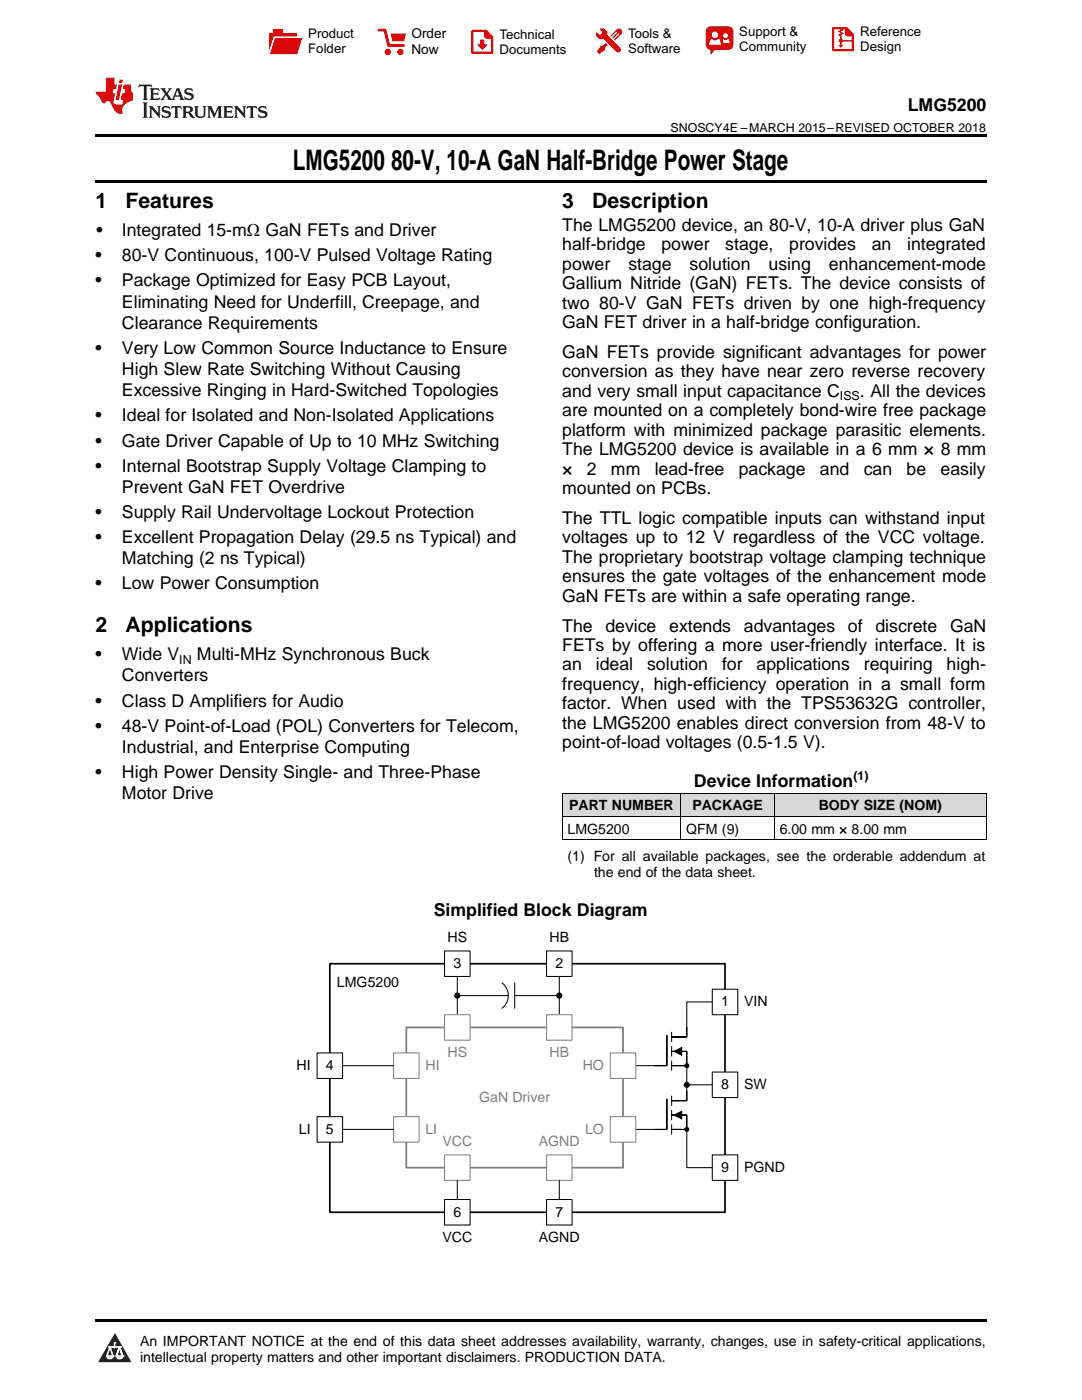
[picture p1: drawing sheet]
<svg xmlns="http://www.w3.org/2000/svg" width="216mm" height="279mm" viewBox="0 0 216 279" stroke-linecap="round" stroke-linejoin="round" font-family="sans-serif">
<defs><g id="words">
<g font-size="5.6">
<text x="58.5" y="33.9">LMG5200</text>
<text x="78" y="33.9">80-V, 10-A GaN Half-Bridge Power Stage</text>
</g>
<g font-size="4.2">
<text x="19" y="41.4">1</text>
<text x="25" y="41.4">Features</text>
<text x="112.2" y="41.4">3</text>
<text x="118.2" y="41.4">Description</text>
<text x="19" y="126">2</text>
<text x="25" y="126">Applications</text>
</g>
<g font-size="3.5">
<text x="181.2" y="22.2">LMG5200</text>
<text x="19.2" y="47.1">•</text>
<text x="24.3" y="47.1">Integrated 15-mΩ GaN FETs and Driver</text>
<text x="112.2" y="46.1">The LMG5200 device, an 80-V, 10-A driver plus GaN</text>
<text x="19" y="52.1">•</text>
<text x="24.3" y="52.1">80-V Continuous, 100-V Pulsed Voltage Rating</text>
<text x="112.2" y="50">half-bridge</text>
<text x="112.2" y="53.8">power</text>
<text x="125.4" y="53.8">stage</text>
<text x="132" y="50">power</text>
<text x="137.6" y="53.8">solution</text>
<text x="144.7" y="50">stage,</text>
<text x="153.4" y="53.8">using</text>
<text x="157.5" y="50">provides</text>
<text x="165.4" y="53.8">enhancement-mode</text>
<text x="173.9" y="50">an</text>
<text x="181" y="50">integrated</text>
<text x="19" y="57.2">•</text>
<text x="24.3" y="57.2">Package Optimized for Easy PCB Layout,</text>
<text x="112.2" y="57.7">Gallium Nitride (GaN) FETs. The device consists of</text>
<text x="24.3" y="61.4">Eliminating Need for Underfill, Creepage, and</text>
<text x="24.3" y="65.6">Clearance Requirements</text>
<text x="112.2" y="61.6">two 80-V GaN FETs driven by one high-frequency</text>
<text x="112.2" y="65.5">GaN FET driver in a half-bridge configuration.</text>
<text x="19" y="70.6">•</text>
<text x="24.3" y="70.6">Very Low Common Source Inductance to Ensure</text>
<text x="112.2" y="71.4">GaN FETs provide significant advantages for power</text>
<text x="24.3" y="74.9">High Slew Rate Switching Without Causing</text>
<text x="112.2" y="75.3">conversion as they have near zero reverse recovery</text>
<text x="24.3" y="79.1">Excessive Ringing in Hard-Switched Topologies</text>
<text x="112.2" y="79.2">and very small input capacitance C</text>
<text x="112.2" y="83.1">are mounted on a completely bond-wire free package</text>
<text x="171.6" y="79.2">. All the devices</text>
<text x="19" y="84.1">•</text>
<text x="19" y="89.1">•</text>
<text x="24.3" y="84.1">Ideal for Isolated and Non-Isolated Applications</text>
<text x="24.3" y="89.1">Gate Driver Capable of Up to 10 MHz Switching</text>
<text x="112.2" y="87">platform with minimized package parasitic elements.</text>
<text x="19" y="94.1">•</text>
<text x="24.3" y="94.1">Internal Bootstrap Supply Voltage Clamping to</text>
<text x="112.2" y="90.8">The LMG5200 device is available in a 6 mm × 8 mm</text>
<text x="112.2" y="94.7">×</text>
<text x="117.1" y="94.7">2</text>
<text x="121.9" y="94.7">mm</text>
<text x="130.6" y="94.7">lead-free</text>
<text x="147.4" y="94.7">package</text>
<text x="163.6" y="94.7">and</text>
<text x="172.3" y="94.7">can</text>
<text x="180.9" y="94.7">be</text>
<text x="187.7" y="94.7">easily</text>
<text x="24.3" y="98.4">Prevent GaN FET Overdrive</text>
<text x="112.2" y="98.6">mounted on PCBs.</text>
<text x="19" y="103.4">•</text>
<text x="24.3" y="103.4">Supply Rail Undervoltage Lockout Protection</text>
<text x="112.2" y="104.6">The TTL logic compatible inputs can withstand input</text>
<text x="19" y="108.4">•</text>
<text x="24.3" y="108.4">Excellent Propagation Delay (29.5 ns Typical) and</text>
<text x="24.3" y="112.6">Matching (2 ns Typical)</text>
<text x="112.2" y="108.4">voltages up to 12 V regardless of the VCC voltage.</text>
<text x="112.2" y="112.3">The proprietary bootstrap voltage clamping technique</text>
<text x="19" y="117.6">•</text>
<text x="24.3" y="117.6">Low Power Consumption</text>
<text x="112.2" y="116.2">ensures the gate voltages of the enhancement mode</text>
<text x="112.2" y="120.1">GaN FETs are within a safe operating range.</text>
<text x="19" y="131.8">•</text>
<text x="24.3" y="131.8">Wide V</text>
<text x="39.3" y="131.8">Multi-MHz Synchronous Buck</text>
<text x="112.2" y="126">The</text>
<text x="112.2" y="129.9">FETs by offering a more user-friendly interface. It is</text>
<text x="120.8" y="126">device</text>
<text x="133.5" y="126">extends</text>
<text x="148.4" y="126">advantages</text>
<text x="169.2" y="126">of</text>
<text x="174.7" y="126">discrete</text>
<text x="189.6" y="126">GaN</text>
<text x="24.3" y="136">Converters</text>
<text x="112.2" y="133.8">an</text>
<text x="112.2" y="137.7">frequency, high-efficiency operation in a small form</text>
<text x="118.9" y="133.8">ideal</text>
<text x="129.1" y="133.8">solution</text>
<text x="144.1" y="133.8">for</text>
<text x="151" y="133.8">applications</text>
<text x="172.4" y="133.8">requiring</text>
<text x="188.9" y="133.8">high-</text>
<text x="19" y="141">•</text>
<text x="24.3" y="141">Class D Amplifiers for Audio</text>
<text x="112.2" y="141.6">factor. When used with the TPS53632G controller,</text>
<text x="19" y="146">•</text>
<text x="24.3" y="146">48-V Point-of-Load (POL) Converters for Telecom,</text>
<text x="112.2" y="145.5">the LMG5200 enables direct conversion from 48-V to</text>
<text x="112.2" y="149.3">point-of-load voltages (0.5-1.5 V).</text>
<text x="19" y="155.3">•</text>
<text x="24.3" y="150.2">Industrial, and Enterprise Computing</text>
<text x="24.3" y="155.3">High Power Density Single- and Three-Phase</text>
<text x="24.3" y="159.5">Motor Drive</text>
<text x="138.5" y="157.1">Device Information</text>
<text x="86.6" y="182.8">Simplified Block Diagram</text>
</g>
<g font-size="2.8">
<text x="113.6" y="161.7">PART NUMBER</text>
<text x="138.1" y="161.7">PACKAGE</text>
<text x="163.4" y="161.7">BODY SIZE (NOM)</text>
<text x="113.2" y="166.4">LMG5200</text>
<text x="136.9" y="166.4">QFM (9)</text>
<text x="155.6" y="166.4">6.00 mm × 8.00 mm</text>
<text x="113.2" y="171.9">(1) For all available packages, see the orderable addendum at</text>
<text x="118.5" y="175">the end of the data sheet.</text>
<text x="89.3" y="188.1">HS</text>
<text x="109.6" y="188.1">HB</text>
<text x="67.2" y="197">LMG5200</text>
<text x="90.5" y="193.2">3</text>
<text x="110.8" y="193.2">2</text>
<text x="143.9" y="200.8">1</text>
<text x="148.5" y="200.8">VIN</text>
<text x="59.2" y="213.5">HI</text>
<text x="65" y="213.5">4</text>
<text x="143.9" y="217.3">8</text>
<text x="148.5" y="217.3">SW</text>
<text x="59.6" y="226.2">LI</text>
<text x="65" y="226.2">5</text>
<text x="143.9" y="233.9">9</text>
<text x="148.5" y="233.9">PGND</text>
<text x="90.5" y="242.8">6</text>
<text x="110.8" y="242.8">7</text>
<text x="88.3" y="247.9">VCC</text>
<text x="107.5" y="247.9">AGND</text>
<text x="27.9" y="268.6">An IMPORTANT NOTICE at the end of this data sheet addresses availability, warranty, changes, use in safety-critical applications,</text>
<text x="27.9" y="271.8">intellectual property matters and other important disclaimers. PRODUCTION DATA.</text>
</g>
<g font-size="2.8" fill="#7f7f7f">
<text x="84.9" y="213.5">HI</text>
<text x="89.3" y="211">HS</text>
<text x="109.6" y="211">HB</text>
<text x="116.3" y="213.5">HO</text>
<text x="95.6" y="219.9">GaN Driver</text>
<text x="84.9" y="226.2">LI</text>
<text x="116.7" y="226.2">LO</text>
<text x="88.3" y="228.8">VCC</text>
<text x="107.5" y="228.8">AGND</text>
</g>
<g font-size="2.7">
<text x="82.1" y="7.7">Order</text>
<text x="82.1" y="10.7">Now</text>
</g>
<g font-size="2.6">
<text x="61.5" y="7.6">Product</text>
<text x="61.5" y="10.6">Folder</text>
<text x="99.7" y="7.8">Technical</text>
<text x="99.7" y="10.8">Documents</text>
<text x="125.3" y="7.6">Tools &amp;</text>
<text x="125.3" y="10.6">Software</text>
<text x="147.5" y="7.2">Support &amp;</text>
<text x="147.5" y="10.2">Community</text>
<text x="171.6" y="7.3">Reference</text>
<text x="171.6" y="10.2">Design</text>
</g>
<g font-size="2.5">
<text x="133.8" y="26.3">SNOSCY4E –MARCH 2015–REVISED OCTOBER 2018</text>
<text x="167.6" y="79.9">ISS</text>
<text x="35.8" y="132.5">IN</text>
<text x="170.3" y="155.6">(1)</text>
</g>
</g></defs>
<g fill="#d8d8d8">
<path d="M112.2 158.3h23.7v4.7h-23.7z"/>
<path d="M135.9 158.3h18.6v4.7h-18.6z"/>
<path d="M154.5 158.3h42.3v4.7h-42.3z"/>
</g>
<path d="M22.9 266l3.3 5.9h-6.6z" fill="#231f20"/>
<path d="M21.3 270.6h1.2l-.3 .5h-.3a.53 .53 0 0 1-.6-.5z" fill-rule="evenodd" fill="#fff"/>
<path d="M21.3 270.6h1.2l-.3 .5h-.3a.53 .53 0 0 1-.6-.5z" fill="none" stroke="#231f20" stroke-width=".33"/>
<path d="M21.3 270.6l1.2 .1-.3 .4h-.5z" fill="none" stroke="#fff" stroke-width=".33"/>
<path d="M22.9 268.9h.1" fill="none" stroke="#fff" stroke-width=".33"/>
<path d="M22.9 268v.9z" fill="#fff"/>
<path d="M22.9 268v.9z" fill="none" stroke="#fff" stroke-width=".33"/>
<circle cx="22.9" cy="268" r=".16" fill="#fff"/>
<path d="M21.8 268.8h.1" fill="none" stroke="#fff" stroke-width=".33"/>
<path d="M21.8 268.8h2.2z" fill="#fff"/>
<path d="M21.8 268.8h2.2z" fill="none" stroke="#fff" stroke-width=".33"/>
<circle cx="24" cy="268.8" r=".16" fill="#fff"/>
<path d="M23.2 270.6h.1" fill="none" stroke="#fff" stroke-width=".33"/>
<path d="M23.8 268.8l-.6 1.8z" fill="#fff"/>
<path d="M23.8 268.8l-.6 1.8z" fill="none" stroke="#fff" stroke-width=".33"/>
<path d="M23.8 268.8l.7 1.8z" fill="#fff"/>
<path d="M23.8 268.8l.7 1.8z" fill="none" stroke="#fff" stroke-width=".33"/>
<path d="M24.4 270.6h.1" fill="none" stroke="#fff" stroke-width=".33"/>
<circle cx="21.3" cy="270.6" r=".16" fill="#fff"/>
<path d="M22 268.8l-.7 1.8z" fill="#fff"/>
<path d="M22 268.8l-.7 1.8z" fill="none" stroke="#fff" stroke-width=".33"/>
<path d="M22 268.8l.5 1.8z" fill="#fff"/>
<path d="M22 268.8l.5 1.8z" fill="none" stroke="#fff" stroke-width=".33"/>
<circle cx="22.5" cy="270.6" r=".16" fill="#fff"/>
<path d="M23.3 270.6h1.2a.63 .63 0 0 1-.6 .5 .63 .63 0 0 1-.6-.5z" fill-rule="evenodd" fill="#fff"/>
<path d="M23.3 270.6h1.2a.63 .63 0 0 1-.6 .5 .63 .63 0 0 1-.6-.5z" fill="none" stroke="#231f20" stroke-width=".33"/>
<path d="M23.3 270.6h1.2l-.4 .5h-.5z" fill="none" stroke="#fff" stroke-width=".33"/>
<path d="M23.2 270.6h.1" fill="none" stroke="#fff" stroke-width=".33"/>
<circle cx="24.5" cy="270.6" r=".16" fill="#fff"/>
<path d="M19 263.2h177.8v.5h-177.8z" fill="#000"/>
<g fill="#000">
<path d="M134.5 209.8l1.5-.7v1.5zM134.5 222.5l1.5-.7v1.5z"/>
<circle cx="91.3" cy="198.7" r=".51"/>
<circle cx="111.6" cy="198.7" r=".51"/>
<circle cx="137" cy="216.5" r=".51"/>
<circle cx="137" cy="212.7" r=".51"/>
<circle cx="137" cy="225.4" r=".51"/>
</g>
<g fill="none" stroke="#000" stroke-width=".2">
<path d="M100.2 196.1a3.2 3.2 0 0 1 0 5.1M101.4 198.7h-10.1v3.8M102.7 198.7h8.9v3.8M102.7 196.1v5.1M133.1 206.6v6.1h-6.2M133.1 219.4v6h-6.2M134 209.8h3v2.9h-3M134 206v1.9M134 208.9v1.9M134 211.7v1.9M134 218.7v1.9M134.5 209.8l1.5-.7v1.5z"/>
<path d="M137 205v2h-3M137 212.7v7h-3M134 222.5h3v2.9h-3M134 221.6v1.9M134 224.4v2M134.5 222.5l1.5-.7v1.5z"/>
<circle cx="91.3" cy="198.7" r=".51"/>
<circle cx="111.6" cy="198.7" r=".51"/>
<circle cx="137" cy="216.5" r=".51"/>
</g>
<path d="M65.8 192.3h78.9v49.6h-78.9z" fill="none" stroke="#000" stroke-width=".34"/>
<path d="M81.1 205h43.2v28h-43.2z" fill="none" stroke="#7f7f7f" stroke-width=".2"/>
<path d="M81.1 205h43.2v28h-43.2z" fill="none" stroke="#7f7f7f" stroke-width=".34"/>
<path d="M88.7 202.5h5.1v5.1h-5.1z" fill-rule="evenodd" fill="#fff"/>
<path d="M88.7 202.5h5.1v5.1h-5.1z" fill="none" stroke="#7f7f7f" stroke-width=".2"/>
<path d="M78.5 222.9h5.1v5h-5.1z" fill-rule="evenodd" fill="#fff"/>
<path d="M78.5 222.9h5.1v5h-5.1z" fill="none" stroke="#7f7f7f" stroke-width=".2"/>
<path d="M88.7 230.5h5.1v5.1h-5.1z" fill-rule="evenodd" fill="#fff"/>
<path d="M88.7 230.5h5.1v5.1h-5.1z" fill="none" stroke="#7f7f7f" stroke-width=".2"/>
<path d="M109.1 230.5h5v5.1h-5z" fill-rule="evenodd" fill="#fff"/>
<path d="M109.1 230.5h5v5.1h-5z" fill="none" stroke="#7f7f7f" stroke-width=".2"/>
<path d="M121.8 210.1h5.1v5.1h-5.1z" fill-rule="evenodd" fill="#fff"/>
<path d="M121.8 210.1h5.1v5.1h-5.1z" fill="none" stroke="#7f7f7f" stroke-width=".2"/>
<path d="M109.1 202.5h5v5.1h-5z" fill-rule="evenodd" fill="#fff"/>
<path d="M109.1 202.5h5v5.1h-5z" fill="none" stroke="#7f7f7f" stroke-width=".2"/>
<path d="M78.5 210.1h5.1v5.1h-5.1z" fill-rule="evenodd" fill="#fff"/>
<path d="M78.5 210.1h5.1v5.1h-5.1z" fill="none" stroke="#7f7f7f" stroke-width=".2"/>
<path d="M121.8 222.9h5.1v5h-5.1z" fill-rule="evenodd" fill="#fff"/>
<path d="M121.8 222.9h5.1v5h-5.1z" fill="none" stroke="#7f7f7f" stroke-width=".2"/>
<path d="M142.1 214h5.1v5h-5.1z" fill-rule="evenodd" fill="#fff"/>
<path d="M142.1 214h5.1v5h-5.1z" fill="none" stroke="#000" stroke-width=".2"/>
<path d="M142.1 230.5h5.1v5.1h-5.1z" fill-rule="evenodd" fill="#fff"/>
<path d="M137 216.5h5.1M137 225.4v7.6h5.1M142.1 230.5h5.1v5.1h-5.1z" fill="none" stroke="#000" stroke-width=".2"/>
<path d="M142.1 197.4h5.1v5.1h-5.1z" fill-rule="evenodd" fill="#fff"/>
<path d="M142.1 197.4h5.1v5.1h-5.1zM142.1 200h-5.1v5" fill="none" stroke="#000" stroke-width=".2"/>
<path d="M63.3 210.1h5.1v5.1h-5.1z" fill-rule="evenodd" fill="#fff"/>
<path d="M63.3 210.1h5.1v5.1h-5.1z" fill="none" stroke="#000" stroke-width=".2"/>
<path d="M63.3 222.9h5.1v5h-5.1z" fill-rule="evenodd" fill="#fff"/>
<path d="M63.3 222.9h5.1v5h-5.1z" fill="none" stroke="#000" stroke-width=".2"/>
<path d="M88.7 189.8h5.1v5.1h-5.1z" fill-rule="evenodd" fill="#fff"/>
<path d="M88.7 189.8h5.1v5.1h-5.1zM91.3 194.9v3.8M68.4 212.7h10.1M68.4 225.4h10.1" fill="none" stroke="#000" stroke-width=".2"/>
<path d="M109.1 189.8h5v5.1h-5z" fill-rule="evenodd" fill="#fff"/>
<path d="M109.1 189.8h5v5.1h-5zM111.6 194.9v3.8" fill="none" stroke="#000" stroke-width=".2"/>
<path d="M88.7 239.4h5.1v5.1h-5.1z" fill-rule="evenodd" fill="#fff"/>
<path d="M88.7 239.4h5.1v5.1h-5.1z" fill="none" stroke="#000" stroke-width=".2"/>
<path d="M109.1 239.4h5v5.1h-5z" fill-rule="evenodd" fill="#fff"/>
<path d="M112.2 158.3h84.6M112.2 158.3v9.3M135.8 158.3v9.3M154.5 158.3v9.3M196.8 158.3v9.3M112.2 167.6h84.6M112.2 162.9h84.6M91.3 235.6v3.8M109.1 239.4h5v5.1h-5zM111.6 235.6v3.8" fill="none" stroke="#000" stroke-width=".2"/>
<path d="M19 35.9h177.8v.5h-177.8zM19 26.8h177.8v.6h-177.8zM112.2 167.6h.1zM154.4 167.6h.1zM196.7 167.6h.1z" fill="#000"/>
<path d="M27.7 16.9l-.1 .6 .6-.3h.5v.2v2.2l-.2 .4h1l-.2-.4v-2.2v-.2h.5l.6 .3-.2-.6zM29.9 17.6l.2 .4v1.6l-.2 .4h1.9l.1-.6a1.09 1.09 0 0 1-1.3 .1v-.6h.6l.4 .2v-.7l-.2 .2h-.8v-.6l.2-.1a1.01 1.01 0 0 1 1 .3l-.1-.6zM32 17.6l.9 1.2-1 1.2h.9l-.2-.3 .5-.7 .5 .7-.3 .3h1.7l-.2-.3 .1-.4h1l.1 .4-.2 .3h1l-.3-.4-.7-2h-.5l-1 2.2-.8-1.1 .9-1.1h-.9l.2 .2-.4 .7-.4-.7 .2-.2zM35.4 18l.4 1h-.8zM37 17.7a.66 .66 0 0 0-.2 .8 .66 .66 0 0 0 .6 .4l.7 .2 .1 .2a.8 .8 0 0 1-.7 .4 .8 .8 0 0 1-.7-.5l.1 .8 .2-.2a.94 .94 0 0 0 1.1 .1 .94 .94 0 0 0 .4-.9 1.48 1.48 0 0 0-1.3-.6v-.4a1.1 1.1 0 0 1 1.2 .2l-.2-.6-.2 .1-.5-.1zM28.5 20.4l.2 .4v2.3l-.2 .4h1l-.2-.4v-2.3l.2-.4zM29.7 21.2l.2 .4v1.5l-.2 .4h.8l-.3-.4 .1-1.3 1.6 1.8v-2l.2-.4h-.7l.2 .2v1.1l-1.2-1.3zM32.5 21.3a.66 .66 0 0 0-.2 .8 .66 .66 0 0 0 .6 .4l.6 .2 .2 .2a.8 .8 0 0 1-.8 .4 .8 .8 0 0 1-.7-.5l.2 .7 .2-.1a.94 .94 0 0 0 1 .1 .94 .94 0 0 0 .5-1 1.47 1.47 0 0 0-1.3-.6l-.1-.3a1.1 1.1 0 0 1 1.3 .2l-.2-.6-.2 .1-.5-.2zM34.3 21.2l-.2 .6a.64 .64 0 0 1 .8-.3v1.6l-.2 .4h1l-.3-.4 .1-1.6a.66 .66 0 0 1 .8 .3l-.2-.6zM36.3 21.2l.3 .4v1.5l-.3 .4h1l-.2-.2v-.7h.5l.1 .1a.8 .8 0 0 0 1.2 .7l-1-1a.62 .62 0 0 0 .6-.5 .62 .62 0 0 0-.6-.7zM37.1 21.5h.1a.48 .48 0 0 1 .6 0 .48 .48 0 0 1 .1 .6l-.2 .1-.6 .1zM38.7 21.2l.2 .2a2.29 2.29 0 0 0 .4 2 1.05 1.05 0 0 0 1.7-.7v-1.3l.2-.2h-.8l.2 .4v1.1a.61 .61 0 0 1-.6 .6 .61 .61 0 0 1-.6-.6v-1.1l.3-.4zM41.3 21.2l.3 .4v1.5l-.3 .4h.8l-.2-.4v-1.4l.8 1.9 .9-1.9v1.4l-.2 .4h.9l-.2-.4v-1.5l.2-.4h-.8l-.7 1.5-.6-1.5zM44.5 21.2l.2 .4v1.5l-.2 .4h1.9l.2-.6a1.1 1.1 0 0 1-1.4 .2v-.7h.6l.4 .2v-.6l-.2 .1-.8 .1v-.6l.2-.1a1.02 1.02 0 0 1 1.1 .2l-.2-.5zM46.7 21.2l.2 .4v1.5l-.2 .4h.8l-.3-.4 .1-1.3 1.6 1.8v-2l.2-.4h-.7l.2 .2v1.1l-1.2-1.3zM49.3 21.2l-.1 .6a.64 .64 0 0 1 .8-.3v1.6l-.3 .4h1l-.2-.4v-1.6a.66 .66 0 0 1 .8 .3l-.1-.6zM51.7 21.3a.66 .66 0 0 0-.2 .7 .66 .66 0 0 0 .7 .5l.6 .2 .1 .2a.8 .8 0 0 1-.7 .4 .8 .8 0 0 1-.7-.5l.1 .7 .2-.1a.94 .94 0 0 0 1.1 .1 .94 .94 0 0 0 .4-1 1.48 1.48 0 0 0-1.2-.6l-.1-.3a1.1 1.1 0 0 1 1.2 .2l-.2-.6-.1 .1-.6-.2z" fill="#231f20"/>
<path d="M21.1 15.5v2.8h-2v.4l.9 .9a.96 .96 0 0 0 1 1 .59 .59 0 0 1 .5-.4 .59 .59 0 0 1 .5 .3l.4 .8a1.61 1.61 0 0 0 2.1 1.3 1.63 1.63 0 0 1 1.1-2.2l.9-.3v-1.5a1.6 1.6 0 0 1-.4-1.7h-1.4l-.2 .9h.5l-.2 .8h-.5l-.2 1v.3h.5l-.2 .9h-.7a.74 .74 0 0 1-1-.6l.3-1.6h-.5l.2-.8h.5l.1-.9h-.4v-1.4zM23.7 16.9l-.7 3h.8l.6-3zM23.8 15.9l-.1 .7h.7l.2-.7z" fill="#ee1d23"/>
<g fill="#d60000">
<path d="M54.5 5.8h2v.8h2.7v4.2h-5.5v-4.2h.8z" fill-rule="evenodd"/>
<path d="M54.8 7.5h5.6l-1.1 3.3h-5.6z" fill-rule="evenodd"/>
</g>
<path d="M54.7 7.4h5.7l-.1 .1h-5.5l-1.1 3.3z" fill-rule="evenodd" fill="#fff"/>
<path d="M54.7 7.4h5.7l-.1 .1h-5.5l-1.1 3.3z" fill="none" stroke="#fff" stroke-width=".2"/>
<path d="M75.6 6h1.2l.7 3.1h3" fill="none" stroke="#d60000" stroke-width=".56"/>
<g fill="#d60000">
<path d="M77.9 6.7h3.1l-.4 1.5h-2.3z" fill-rule="evenodd"/>
<circle cx="77.4" cy="10.4" r=".64"/>
<circle cx="79.9" cy="10.4" r=".64"/>
</g>
<path d="M94.3 6.2h2.7l1.2 1.2v3.1h-3.9z" fill="none" stroke="#d60000" stroke-width=".44"/>
<g fill="#d60000">
<path d="M95.8 7.9h.8v1h.6l-1 1.1-.9-1v-.1h.5z" fill-rule="evenodd"/>
<path d="M96.6 6.2h.4l1.2 1.2v.4h-1.2l-.4-.4z" fill-rule="evenodd"/>
<path d="M119.7 5.7h.8l.6 .6 .1 .7 2.5 2.5-.7 .8-2.4-2.3-1.1-.2-.5-.6v-.8l.7 .6 .5-.4v-.2l-.5-.5z" fill-rule="evenodd"/>
<path d="M119.9 9.1h.5l.5-.5 .4 .4-.5 .5-.1 .4-1.2 .9-.4-.5z" fill-rule="evenodd"/>
<path d="M123 5.9a.67 .67 0 0 1 1 0 .67 .67 0 0 1 0 .9z" fill-rule="evenodd"/>
<path d="M123 5.9l1 .9-1.2 1.2h-.2v-.2l.9-.9 .1-.2h-.2l-1 1h-.2v-.2l1-1v-.2h-.2l-1 1h-.2v-.2z" fill-rule="evenodd"/>
<circle cx="123.3" cy="9.9" r=".54"/>
</g>
<path d="M121.1 6.3l-.1 .7" fill="none" stroke="#d60000" stroke-width=".2"/>
<g fill="#d60000">
<path d="M141.1 5.5l.7-.2h3.6a.95 .95 0 0 1 .9 .9v2.8a.95 .95 0 0 1-.9 .9h-3.6a.95 .95 0 0 1-1-.9v-2.8z" fill-rule="evenodd"/>
<path d="M141.8 9.9h.9l-.8 .9h-.1z" fill-rule="evenodd"/>
</g>
<g fill="#fff">
<path d="M144.3 8.6h1.3z"/>
<path d="M141.9 7.8h.2l.2 .2h.7l.2-.2h.3l.4 1.1h-2.5z" fill-rule="evenodd"/>
<path d="M144.2 7.8h.2l.2 .2h.5l.1-.2h.2l.2 .8h-1.3z" fill-rule="evenodd"/>
<circle cx="142.6" cy="6.9" r=".65"/>
<circle cx="144.8" cy="7.1" r=".48"/>
</g>
<path d="M166.2 5.6h2.8l1.2 1.3v3.1h-4z" fill="none" stroke="#d60000" stroke-width=".44"/>
<path d="M167.8 7.3v1.8M167.8 8.1h2.3" fill="none" stroke="#d60000" stroke-width=".3"/>
<g fill="#d60000">
<path d="M168.6 5.6h.4l1.2 1.3v.4h-1.1l-.5-.6z" fill-rule="evenodd"/>
<circle cx="167.8" cy="8.1" r=".42"/>
<circle cx="169.1" cy="6.7" r=".55"/>
</g>
<g fill="#d60000">
<path d="M167.2 9h1.2l-.6 .5z"/>
<path d="M167.5 5.8h.6l.3 .2-.6 .3 .6 .4-.7 .3 .2 .3h-.2l-.5-.3 .6-.3-.6-.4 .6-.3z"/>
</g>
<use href="#words"/>
</svg>
